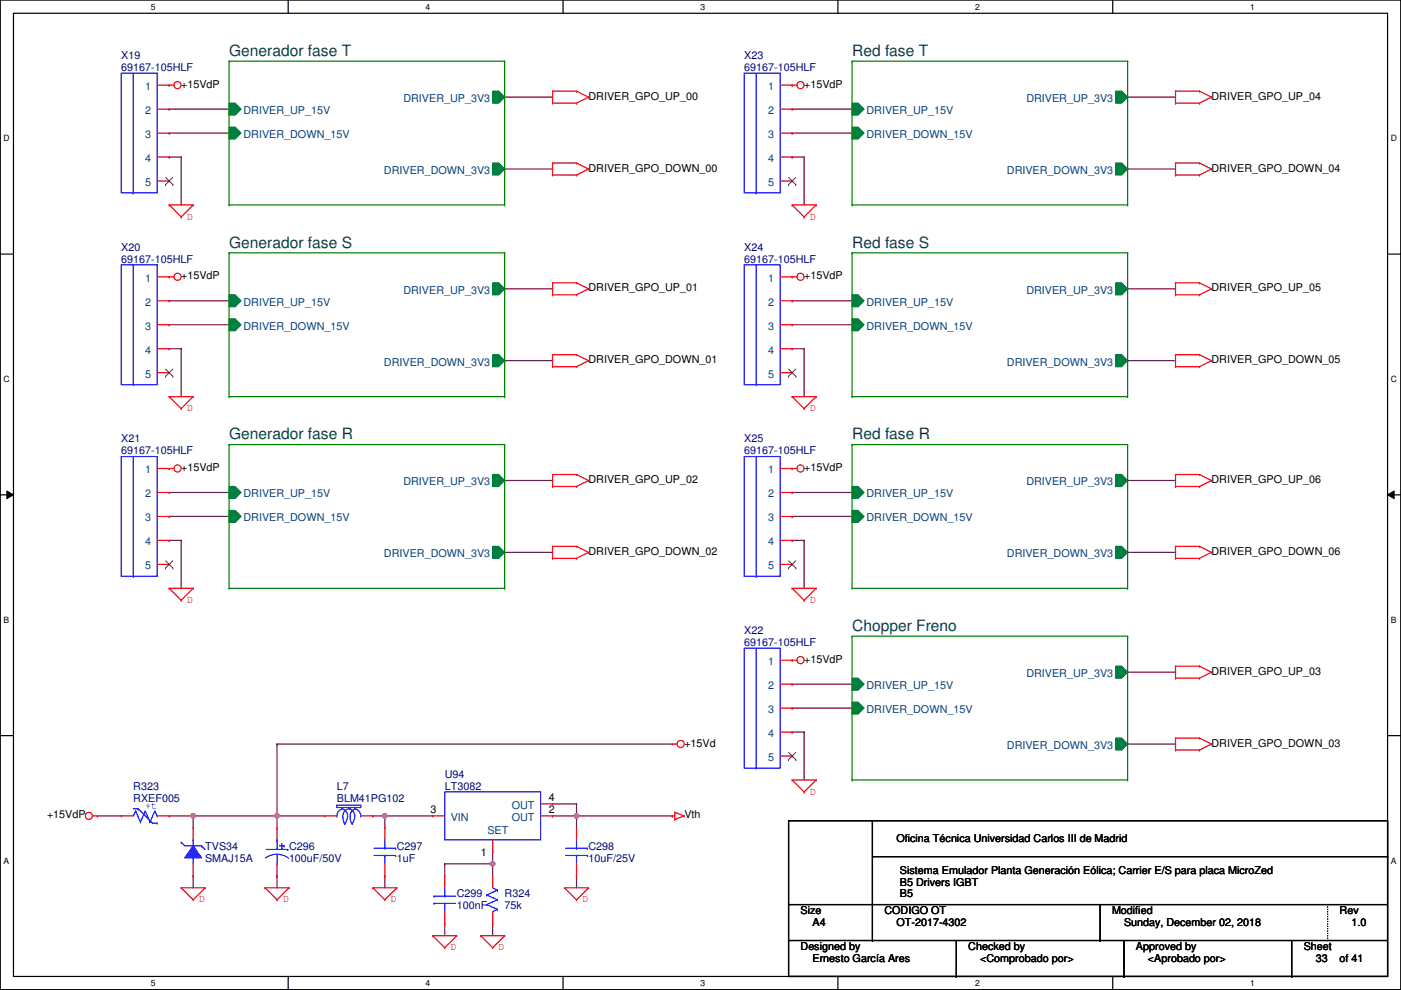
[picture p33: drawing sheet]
<svg xmlns="http://www.w3.org/2000/svg" width="297mm" height="210mm" viewBox="0 0 297 210" stroke-linecap="round" stroke-linejoin="round" font-family="sans-serif">
<defs><g id="words">
<g font-size="3.3" fill="#004040">
<text x="48.6" y="11.9">Generador fase T</text>
<text x="180.7" y="11.9">Red fase T</text>
<text x="48.6" y="52.5">Generador fase S</text>
<text x="180.7" y="52.5">Red fase S</text>
<text x="48.6" y="93.2">Generador fase R</text>
<text x="180.7" y="93.2">Red fase R</text>
<text x="180.7" y="133.8">Chopper Freno</text>
</g>
<g font-size="2.3" fill="#000080">
<text x="25.7" y="12.5">X19</text>
<text x="25.7" y="15">69167-105HLF</text>
<text x="157.8" y="12.5">X23</text>
<text x="157.8" y="15">69167-105HLF</text>
<text x="25.7" y="53.1">X20</text>
<text x="157.8" y="53.1">X24</text>
<text x="25.7" y="55.7">69167-105HLF</text>
<text x="157.8" y="55.7">69167-105HLF</text>
<text x="25.7" y="93.8">X21</text>
<text x="157.8" y="93.8">X25</text>
<text x="25.7" y="96.3">69167-105HLF</text>
<text x="157.8" y="96.3">69167-105HLF</text>
<text x="157.8" y="134.4">X22</text>
<text x="157.8" y="136.9">69167-105HLF</text>
<text x="28.3" y="167.4">R323</text>
<text x="71.4" y="167.4">L7</text>
<text x="94.3" y="164.9">U94</text>
<text x="94.3" y="167.4">LT3082</text>
<text x="28.3" y="170">RXEF005</text>
<text x="71.4" y="170">BLM41PG102</text>
<text x="43.5" y="180.1">TVS34</text>
<text x="43.5" y="182.7">SMAJ15A</text>
<text x="61.3" y="180.1">C296</text>
<text x="61.3" y="182.7">100uF/50V</text>
<text x="84.1" y="180.1">C297</text>
<text x="84.1" y="182.7">1uF</text>
<text x="124.8" y="180.1">C298</text>
<text x="124.8" y="182.7">10uF/25V</text>
<text x="96.8" y="190.3">C299</text>
<text x="107" y="190.3">R324</text>
<text x="96.8" y="192.8">100nF</text>
<text x="107" y="192.8">75k</text>
</g>
<g font-size="2.3" fill="#004080">
<text x="30.8" y="19.1">1</text>
<text x="85.5" y="21.6">DRIVER_UP_3V3</text>
<text x="162.9" y="19.1">1</text>
<text x="217.6" y="21.6">DRIVER_UP_3V3</text>
<text x="30.8" y="24.2">2</text>
<text x="30.8" y="29.3">3</text>
<text x="51.6" y="24.2">DRIVER_UP_15V</text>
<text x="51.6" y="29.3">DRIVER_DOWN_15V</text>
<text x="162.9" y="24.2">2</text>
<text x="162.9" y="29.3">3</text>
<text x="183.7" y="24.2">DRIVER_UP_15V</text>
<text x="183.7" y="29.3">DRIVER_DOWN_15V</text>
<text x="30.8" y="34.3">4</text>
<text x="162.9" y="34.3">4</text>
<text x="30.8" y="39.4">5</text>
<text x="81.4" y="36.9">DRIVER_DOWN_3V3</text>
<text x="162.9" y="39.4">5</text>
<text x="213.5" y="36.9">DRIVER_DOWN_3V3</text>
<text x="30.8" y="59.7">1</text>
<text x="162.9" y="59.7">1</text>
<text x="30.8" y="64.8">2</text>
<text x="51.6" y="64.8">DRIVER_UP_15V</text>
<text x="85.5" y="62.3">DRIVER_UP_3V3</text>
<text x="162.9" y="64.8">2</text>
<text x="183.7" y="64.8">DRIVER_UP_15V</text>
<text x="217.6" y="62.3">DRIVER_UP_3V3</text>
<text x="30.8" y="69.9">3</text>
<text x="51.6" y="69.9">DRIVER_DOWN_15V</text>
<text x="162.9" y="69.9">3</text>
<text x="183.7" y="69.9">DRIVER_DOWN_15V</text>
<text x="30.8" y="75">4</text>
<text x="81.4" y="77.5">DRIVER_DOWN_3V3</text>
<text x="162.9" y="75">4</text>
<text x="213.5" y="77.5">DRIVER_DOWN_3V3</text>
<text x="30.8" y="80.1">5</text>
<text x="162.9" y="80.1">5</text>
<text x="30.8" y="100.4">1</text>
<text x="162.9" y="100.4">1</text>
<text x="30.8" y="105.5">2</text>
<text x="51.6" y="105.5">DRIVER_UP_15V</text>
<text x="85.5" y="102.9">DRIVER_UP_3V3</text>
<text x="162.9" y="105.5">2</text>
<text x="183.7" y="105.5">DRIVER_UP_15V</text>
<text x="217.6" y="102.9">DRIVER_UP_3V3</text>
<text x="30.8" y="110.5">3</text>
<text x="51.6" y="110.5">DRIVER_DOWN_15V</text>
<text x="162.9" y="110.5">3</text>
<text x="183.7" y="110.5">DRIVER_DOWN_15V</text>
<text x="30.8" y="115.6">4</text>
<text x="81.4" y="118.2">DRIVER_DOWN_3V3</text>
<text x="162.9" y="115.6">4</text>
<text x="213.5" y="118.2">DRIVER_DOWN_3V3</text>
<text x="30.8" y="120.7">5</text>
<text x="162.9" y="120.7">5</text>
<text x="162.9" y="141">1</text>
<text x="217.6" y="143.6">DRIVER_UP_3V3</text>
<text x="162.9" y="146.1">2</text>
<text x="183.7" y="146.1">DRIVER_UP_15V</text>
<text x="162.9" y="151.2">3</text>
<text x="183.7" y="151.2">DRIVER_DOWN_15V</text>
<text x="162.9" y="156.3">4</text>
<text x="162.9" y="161.3">5</text>
<text x="213.5" y="158.8">DRIVER_DOWN_3V3</text>
<text x="108.5" y="171.5">OUT</text>
<text x="95.6" y="174">VIN</text>
<text x="103.4" y="176.7">SET</text>
<text x="108.5" y="174">OUT</text>
</g>
<g font-size="2.3">
<text x="38.4" y="18.6">+15VdP</text>
<text x="124.8" y="21.1">DRIVER_GPO_UP_00</text>
<text x="170.5" y="18.6">+15VdP</text>
<text x="256.9" y="21.1">DRIVER_GPO_UP_04</text>
<text x="124.8" y="36.4">DRIVER_GPO_DOWN_00</text>
<text x="256.9" y="36.4">DRIVER_GPO_DOWN_04</text>
<text x="38.4" y="59.2">+15VdP</text>
<text x="170.5" y="59.2">+15VdP</text>
<text x="124.8" y="61.8">DRIVER_GPO_UP_01</text>
<text x="256.9" y="61.8">DRIVER_GPO_UP_05</text>
<text x="124.8" y="77">DRIVER_GPO_DOWN_01</text>
<text x="256.9" y="77">DRIVER_GPO_DOWN_05</text>
<text x="38.4" y="99.9">+15VdP</text>
<text x="170.5" y="99.9">+15VdP</text>
<text x="124.8" y="102.4">DRIVER_GPO_UP_02</text>
<text x="256.9" y="102.4">DRIVER_GPO_UP_06</text>
<text x="124.8" y="117.6">DRIVER_GPO_DOWN_02</text>
<text x="256.9" y="117.6">DRIVER_GPO_DOWN_06</text>
<text x="170.5" y="140.5">+15VdP</text>
<text x="256.9" y="143">DRIVER_GPO_UP_03</text>
<text x="145.1" y="158.3">+15Vd</text>
<text x="256.9" y="158.3">DRIVER_GPO_DOWN_03</text>
<text x="10" y="173.5">+15VdP</text>
<text x="91.2" y="172.5">3</text>
<text x="116.4" y="172.5">2</text>
<text x="116.4" y="169.9">4</text>
<text x="145.1" y="173.5">Vth</text>
<text x="190.1" y="178.6">Oficina Técnica Universidad Carlos III de Madrid</text>
<text x="101.9" y="181.4">1</text>
<text x="190.8" y="185.2">Sistema Emulador Planta Generación Eólica; Carrier E/S para placa MicroZed</text>
<text x="190.8" y="190.3">B5</text>
<text x="190.8" y="187.7">B5 Drivers IGBT</text>
<text x="169.7" y="193.8">Size</text>
<text x="172.3" y="196.4">A4</text>
<text x="187.5" y="193.8">CODIGO OT</text>
<text x="190.1" y="196.4">OT-2017-4302</text>
<text x="235.8" y="193.8">Modified</text>
<text x="238.3" y="196.4">Sunday, December 02, 2018</text>
<text x="284" y="193.8">Rev</text>
<text x="286.6" y="196.4">1.0</text>
<text x="169.7" y="201.5">Designed by</text>
<text x="205.3" y="201.5">Checked by</text>
<text x="240.9" y="201.5">Approved by</text>
<text x="276.4" y="201.5">Sheet</text>
<text x="172.3" y="204">Ernesto García Ares</text>
<text x="207.8" y="204">&lt;Comprobado por&gt;</text>
<text x="243.4" y="204">&lt;Aprobado por&gt;</text>
<text x="279" y="204">33</text>
<text x="284" y="204">of 41</text>
</g>
<g font-size="2.3" fill="#f00">
<text x="39.7" y="46.5">D</text>
<text x="171.8" y="46.5">D</text>
<text x="39.7" y="87.2">D</text>
<text x="171.8" y="87.2">D</text>
<text x="39.7" y="127.8">D</text>
<text x="171.8" y="127.8">D</text>
<text x="171.8" y="168.5">D</text>
<text x="42.2" y="191.3">D</text>
<text x="60" y="191.3">D</text>
<text x="82.9" y="191.3">D</text>
<text x="123.5" y="191.3">D</text>
<text x="95.6" y="201.5">D</text>
<text x="105.7" y="201.5">D</text>
</g>
<text font-size="2.3" fill="#00f" x="30.8" y="171.5">+t</text>
<g font-size="1.8">
<text x="32" y="2">5</text>
<text x="90.2" y="2">4</text>
<text x="148.5" y="2">3</text>
<text x="206.8" y="2">2</text>
<text x="265" y="2">1</text>
<text x=".8" y="30">D</text>
<text x="294.9" y="30">D</text>
<text x=".8" y="81">C</text>
<text x="294.9" y="81">C</text>
<text x=".8" y="132.1">B</text>
<text x="294.9" y="132.1">B</text>
<text x=".8" y="183.1">A</text>
<text x="294.9" y="183.1">A</text>
<text x="32" y="209">5</text>
<text x="90.2" y="209">4</text>
<text x="148.5" y="209">3</text>
<text x="206.8" y="209">2</text>
<text x="265" y="209">1</text>
</g>
</g></defs>
<path d="M.1 0h296.9v209.8h-296.9zM2.9 2.8h291.3v204.2h-291.3z" fill="none" stroke="#000" stroke-width=".25"/>
<g fill="#fff">
<path d="M32 .4h1v2h-1z"/>
<path d="M32 207.4h1v2h-1z"/>
</g>
<path d="M61.1 0v2.8M61.1 207v2.8" fill="none" stroke="#000" stroke-width=".25"/>
<g fill="#fff">
<path d="M90.2 .4h1v2h-1z"/>
<path d="M90.2 207.4h1v2h-1z"/>
</g>
<path d="M119.4 0v2.8M119.4 207v2.8" fill="none" stroke="#000" stroke-width=".25"/>
<g fill="#fff">
<path d="M148.5 .4h1v2h-1z"/>
<path d="M148.5 207.4h1v2h-1z"/>
</g>
<path d="M177.6 0v2.8M177.6 207v2.8" fill="none" stroke="#000" stroke-width=".25"/>
<g fill="#fff">
<path d="M206.8 .4h1v2h-1z"/>
<path d="M206.8 207.4h1v2h-1z"/>
</g>
<path d="M235.9 0v2.8M235.9 207v2.8" fill="none" stroke="#000" stroke-width=".25"/>
<g fill="#fff">
<path d="M265 .4h1v2h-1z"/>
<path d="M265 207.4h1v2h-1z"/>
<path d="M.8 28.3h1.2v2.1h-1.2z"/>
<path d="M294.9 28.3h1.3v2.1h-1.3z"/>
<path d="M.8 79.4h1.2v2h-1.2z"/>
<path d="M294.9 79.4h1.3v2h-1.3z"/>
</g>
<path d="M.1 53.9h2.8M294.2 53.9h2.8" fill="none" stroke="#000" stroke-width=".25"/>
<g fill="#fff">
<path d="M.8 130.5h1.2v2h-1.2z"/>
<path d="M294.9 130.5h1.2v2h-1.2z"/>
</g>
<path d="M.1 104.9h2.8M294.2 104.9h2.8" fill="none" stroke="#000" stroke-width=".25"/>
<path d="M1.5 104.1l1.4 .8-1.4 .8zM294.2 104.9l1.4-.8v1.6z" fill="#000"/>
<path d="M1.5 104.1l1.4 .8-1.4 .8zM294.2 104.9l1.4-.8v1.6z" fill="none" stroke="#000" stroke-width=".21"/>
<g fill="#fff">
<path d="M.8 181.5h1.2v2h-1.2z"/>
<path d="M294.9 181.5h1.2v2h-1.2z"/>
</g>
<path d="M.1 156h2.8M294.2 156h2.8" fill="none" stroke="#000" stroke-width=".25"/>
<g fill="none" stroke="#800040" stroke-width=".25">
<path d="M35.9 33.3h.1M35.9 23.1h.1M35.9 28.2h.1M35.9 33.3h2.5M35.9 23.1h12.7M35.9 28.2h12.7M38.4 33.3h.1M38.4 33.3v10.2M107 20.6h.1M107 35.8h.1M107 20.6h10.2M107 35.8h10.2"/>
<path d="M168 33.3h.1M168 23.1h.1M168 28.2h.1M168 33.3h2.5M168 23.1h12.7M168 28.2h12.7M170.5 33.3h.1M170.5 33.3v10.2M239.1 20.6h.1M239.1 35.8h.1M239.1 20.6h10.1M239.1 35.8h10.1"/>
<path d="M35.9 73.9h.1M35.9 63.8h.1M35.9 68.9h.1M35.9 73.9h2.5M35.9 63.8h12.7M35.9 68.9h12.7M38.4 73.9h.1M38.4 73.9v10.2M107 61.2h.1M107 76.5h.1M107 61.2h10.2M107 76.5h10.2"/>
<path d="M168 73.9h.1M168 63.8h.1M168 68.9h.1M168 73.9h2.5M168 63.8h12.7M168 68.9h12.7M170.5 73.9h.1M170.5 73.9v10.2M239.1 61.2h.1M239.1 76.5h.1M239.1 61.2h10.1M239.1 76.5h10.1"/>
<path d="M35.9 114.6h.1M35.9 104.4h.1M35.9 109.5h.1M35.9 114.6h2.5M35.9 104.4h12.7M35.9 109.5h12.7M38.4 114.6h.1M38.4 114.6v10.1M107 101.9h.1M107 117.1h.1M107 101.9h10.2M107 117.1h10.2"/>
<path d="M168 114.6h.1M168 104.4h.1M168 109.5h.1M168 114.6h2.5M168 104.4h12.7M168 109.5h12.7M170.5 114.6h.1M170.5 114.6v10.1M239.1 101.9h.1M239.1 117.1h.1M239.1 101.9h10.1M239.1 117.1h10.1"/>
<path d="M168 155.2h.1M168 145.1h.1M168 150.1h.1M168 155.2h2.5M168 145.1h12.7M168 150.1h12.7M170.5 155.2h.1M170.5 155.2v10.2M239.1 142.5h10.1M239.1 157.8h10.1M249.2 142.5h.1M249.2 157.8h.1"/>
<path d="M94.3 195.9h.1M94.3 183.2h.1M94.3 195.9v2.5M104.5 180.6h.1M104.5 180.6v2.6h-10.2"/>
</g>
<circle cx="104.4" cy="183.1" r=".5" fill="#f0f"/>
<circle cx="104.4" cy="183.1" r=".5" fill="none" stroke="#f0f" stroke-width=".25"/>
<path d="M79.1 173h.1M79.1 173h12.7M81.6 173h.1M81.6 173v2.5M81.6 185.7h.1M81.6 185.7v2.5M94.3 183.2h.1M94.3 183.2v2.5M104.5 183.2h.1M104.5 195.9h.1M104.5 183.2v2.5M104.5 195.9v2.5" fill="none" stroke="#800040" stroke-width=".25"/>
<circle cx="81.6" cy="173" r=".5" fill="#f0f"/>
<circle cx="81.6" cy="173" r=".5" fill="none" stroke="#f0f" stroke-width=".25"/>
<path d="M122.2 173h.1M122.2 173v2.5M122.2 185.7h.1M122.2 185.7v2.5" fill="none" stroke="#800040" stroke-width=".25"/>
<circle cx="122.2" cy="173" r=".5" fill="#f0f"/>
<circle cx="122.2" cy="173" r=".5" fill="none" stroke="#f0f" stroke-width=".25"/>
<path d="M58.7 157.8h.1M58.7 157.8h83.9M58.7 157.8v15.2M58.7 173h.1M58.7 173h10.2M117.2 173h.1M117.2 173h25.4M142.6 173h.1" fill="none" stroke="#800040" stroke-width=".25"/>
<circle cx="58.7" cy="173" r=".5" fill="#f0f"/>
<circle cx="58.7" cy="173" r=".5" fill="none" stroke="#f0f" stroke-width=".25"/>
<path d="M35.9 173h.1M35.9 173h22.8M41 173h.1M41 173v2.5M58.7 173h.1M58.7 173v2.5" fill="none" stroke="#800040" stroke-width=".25"/>
<circle cx="40.9" cy="173" r=".5" fill="#f0f"/>
<circle cx="40.9" cy="173" r=".5" fill="none" stroke="#f0f" stroke-width=".25"/>
<path d="M20.6 173h.1M20.6 173h5.1M117.2 170.5h5M122.2 170.5h.1M122.2 173h.1M122.2 170.5v2.5M41 185.7h.1M41 185.7v2.5M58.7 185.7h.1M58.7 185.7v2.5" fill="none" stroke="#800040" stroke-width=".25"/>
<g fill="none" stroke="#f00" stroke-width=".25">
<path d="M33.3 18.1h3.6M35.9 18.1h.1M117.2 19.3h.1M117.2 19.3h5M117.2 19.3v2.6M122.2 19.3h.1M122.2 19.3l2.6 1.3M168 18.1h.1M168 18.1h1M249.2 19.3h.1M249.2 19.3h5.1M249.2 19.3v2.6"/>
<path d="M254.3 19.3h.1M254.3 19.3l2.6 1.3M33.3 23.1h2.6M33.3 28.2h2.6M33.3 33.3h2.6M33.3 38.4h2.6M35.9 23.1h.1M35.9 28.2h.1M35.9 33.3h.1M35.9 38.4h.1M117.2 21.9h.1M117.2 37.1h.1"/>
<path d="M117.2 34.6h.1M117.2 21.9h5M117.2 34.6v2.5M117.2 34.6h5M117.2 37.1h5M122.2 21.9h.1M122.2 34.6h.1M122.2 37.1h.1M122.2 34.6l2.6 1.2M124.8 20.6h.1M124.8 35.8h.1M124.8 20.6l-2.6 1.3"/>
<path d="M124.8 35.8l-2.6 1.3M249.2 21.9h.1M249.2 37.1h.1M249.2 34.6h.1M249.2 21.9h5.1M249.2 34.6v2.5M249.2 34.6h5.1M249.2 37.1h5.1M254.3 21.9h.1M254.3 34.6h.1M254.3 37.1h.1M254.3 34.6l2.6 1.2"/>
<path d="M256.9 20.6h.1M256.9 35.8h.1M256.9 20.6l-2.6 1.3M256.9 35.8l-2.6 1.3M33.3 58.7h3.6M35.9 43.5h.1M35.9 58.7h.1M35.9 43.5h5.1M35.9 43.5l2.5 2.5M38.4 46h.1M41 43.5h.1M41 43.5l-2.6 2.5"/>
<path d="M117.2 60h.1M117.2 60v2.5M117.2 60h5M122.2 60h.1M122.2 60l2.6 1.2M165.4 58.7h3.6M168 43.5h.1M168 58.7h.1M168 43.5h5M168 43.5l2.5 2.5M170.5 46h.1M173 43.5h.1"/>
<path d="M173 43.5l-2.5 2.5M249.2 60h.1M249.2 60h5.1M249.2 60v2.5M254.3 60h.1M254.3 60l2.6 1.2M33.3 63.8h2.6M33.3 68.9h2.6M33.3 73.9h2.6M33.3 79h2.6M35.9 63.8h.1M35.9 68.9h.1"/>
<path d="M35.9 73.9h.1M35.9 79h.1M117.2 62.5h.1M117.2 77.7h.1M117.2 75.2h.1M117.2 75.2v2.5M117.2 62.5h5M117.2 75.2h5M117.2 77.7h5M122.2 62.5h.1M122.2 75.2h.1M122.2 77.7h.1"/>
<path d="M122.2 75.2l2.6 1.3M124.8 61.2h.1M124.8 76.5h.1M124.8 61.2l-2.6 1.3M124.8 76.5l-2.6 1.2M165.4 63.8h2.6M165.4 68.9h2.6M165.4 73.9h2.6M165.4 79h2.6M168 63.8h.1M168 68.9h.1M168 73.9h.1"/>
<path d="M168 79h.1M249.2 62.5h.1M249.2 77.7h.1M249.2 75.2h.1M249.2 62.5h5.1M249.2 75.2v2.5M249.2 75.2h5.1M249.2 77.7h5.1M254.3 62.5h.1M254.3 75.2h.1M254.3 77.7h.1M254.3 75.2l2.6 1.3"/>
<path d="M256.9 61.2h.1M256.9 76.5h.1M256.9 61.2l-2.6 1.3M256.9 76.5l-2.6 1.2M35.9 84.1h.1M35.9 99.3h.1M35.9 84.1h5.1M35.9 84.1l2.5 2.5M35.9 99.3h1M38.4 86.6h.1M41 84.1h.1M41 84.1l-2.6 2.5"/>
<path d="M165.4 99.3h3.6M168 99.3h.1M168 84.1h.1M168 84.1h5M168 84.1l2.5 2.5M170.5 86.6h.1M173 84.1h.1M173 84.1l-2.5 2.5M117.2 103.1h.1M117.2 100.6h.1M117.2 118.4h.1M117.2 115.8h.1"/>
<path d="M117.2 100.6v2.5M117.2 115.8v2.6M117.2 100.6h5M117.2 103.1h5M117.2 115.8h5M117.2 118.4h5M122.2 100.6h.1M122.2 103.1h.1M122.2 115.8h.1M122.2 118.4h.1M122.2 100.6l2.6 1.3M122.2 115.8l2.6 1.3"/>
<path d="M124.8 101.9h.1M124.8 117.1h.1M124.8 101.9l-2.6 1.2M124.8 117.1l-2.6 1.3M165.4 104.4h2.6M165.4 109.5h2.6M165.4 114.6h2.6M165.4 119.7h2.6M168 104.4h.1M168 109.5h.1M168 114.6h.1M168 119.7h.1"/>
<path d="M249.2 103.1h.1M249.2 100.6h.1M249.2 118.4h.1M249.2 115.8h.1M249.2 100.6h5.1M249.2 103.1h5.1M249.2 100.6v2.5M249.2 115.8v2.6M249.2 115.8h5.1M249.2 118.4h5.1M254.3 100.6h.1M254.3 103.1h.1"/>
<path d="M254.3 115.8h.1M254.3 118.4h.1M254.3 100.6l2.6 1.3M254.3 115.8l2.6 1.3M256.9 101.9h.1M256.9 117.1h.1M256.9 101.9l-2.6 1.2M256.9 117.1l-2.6 1.3M35.9 124.7h.1M35.9 124.7h5.1M35.9 124.7l2.5 2.6M38.4 127.3h.1"/>
<path d="M41 124.7h.1M41 124.7l-2.6 2.6M168 124.7h.1M168 140h.1M168 124.7h5M168 124.7l2.5 2.6M168 140h1M170.5 127.3h.1M173 124.7h.1M173 124.7l-2.5 2.6M142.6 157.8h.1M142.6 157.8h1"/>
<path d="M249.2 143.8h.1M249.2 141.2h.1M249.2 159h.1M249.2 156.5h.1M249.2 141.2v2.6M249.2 156.5v2.5M249.2 141.2h5.1M249.2 143.8h5.1M249.2 156.5h5.1M249.2 159h5.1M254.3 141.2h.1M254.3 143.8h.1"/>
<path d="M254.3 156.5h.1M254.3 159h.1M254.3 141.2l2.6 1.3M254.3 156.5l2.6 1.3M256.9 142.5h.1M256.9 157.8h.1M256.9 142.5l-2.6 1.3M256.9 157.8l-2.6 1.2M19.6 173h1M20.6 173h.1M68.9 173h.1M68.9 173h2.5"/>
<path d="M76.5 173h2.6M79.1 173h.1M122.2 175.5h.1M122.2 175.5v2.6M142.6 173h.1M142.6 173h.5M143.1 172.2h.1M143.1 173.8h.1M143.1 172.2v1.6M143.1 172.2l2 .8M145.1 173h.1M145.1 173l-2 .8"/>
<path d="M168 165.4h.1M168 165.4h5M168 165.4l2.5 2.5M170.5 167.9h.1M173 165.4h.1M173 165.4l-2.5 2.5M38.4 188.2h.1M38.4 188.2h5.1M38.4 188.2l2.6 2.6M41 190.8h.1M43.5 188.2h.1M43.5 188.2l-2.5 2.6"/>
<path d="M56.2 188.2h.1M56.2 188.2h5.1M56.2 188.2l2.5 2.6M58.7 190.8h.1M61.3 188.2h.1M61.3 188.2l-2.6 2.6M79.1 188.2h.1M79.1 188.2h5M79.1 188.2l2.5 2.6M81.6 190.8h.1M84.1 188.2h.1M84.1 188.2l-2.5 2.6"/>
<path d="M91.8 198.4h.1M91.8 198.4h5M91.8 198.4l2.5 2.5M96.8 198.4h.1M96.8 198.4l-2.5 2.5M101.9 198.4h.1M101.9 198.4h5.1M101.9 198.4l2.6 2.5M107 198.4h.1M107 198.4l-2.5 2.5M119.7 188.2h.1M119.7 188.2h5.1"/>
<path d="M119.7 188.2l2.5 2.6M122.2 190.8h.1M122.2 185.7h.1M122.2 183.2v2.5M124.8 188.2h.1M124.8 188.2l-2.6 2.6M94.3 200.9h.1M104.5 200.9h.1"/>
<circle cx="37.6" cy="18" r=".76"/>
<circle cx="169.7" cy="18" r=".76"/>
<circle cx="37.6" cy="58.7" r=".76"/>
<circle cx="169.7" cy="58.7" r=".76"/>
<circle cx="37.6" cy="99.3" r=".76"/>
<circle cx="169.7" cy="99.3" r=".76"/>
<circle cx="169.7" cy="140" r=".76"/>
<circle cx="144.3" cy="157.7" r=".76"/>
<circle cx="18.8" cy="173" r=".76"/>
</g>
<g fill="none" stroke="#000" stroke-width=".25">
<path d="M167.2 174h127v33h-127zM185 174v25.4M167.2 199.4h.1M167.2 191.8h.1M167.2 199.4h127M167.2 191.8h127M185 199.4h.1M185 191.8h.1M185 181.6h109.2M202.8 199.4v7.6M233.2 199.4h.1M233.2 191.8v7.6"/>
<path d="M238.3 199.4v7.6M273.9 199.4v7.6M294.2 181.6h.1M202.8 207h.1M238.3 207h.1M273.9 207h.1"/>
</g>
<path d="M281.5 191.8v7.6M281.5 199.4h.1" fill="none" stroke="#000" stroke-width=".25" stroke-dasharray="0 .5"/>
<g fill="none" stroke="#00f" stroke-width=".25">
<path d="M25.7 15.5h7.6v25.4h-7.6zM28.3 15.5v25.4M25.7 56.2h7.6v25.4h-7.6zM28.3 40.9h.1M28.3 56.2v25.4M157.8 56.2h7.6v25.4h-7.6zM160.3 56.2v25.4M28.3 81.6h.1M157.8 96.8h7.6v25.4h-7.6zM160.3 81.6h.1M160.3 96.8v25.4M160.3 122.2h.1"/>
<path d="M71.4 170.7h5.1v.5h-5.1zM72.5 171.5a1.48 1.48 0 0 1 1.2 1.7M72.6 171.5a1.51 1.51 0 0 0-1.1 1.7M72.7 173.2l.1 .9 .3 .7M73.7 173l-.2 1.1-.4 .6M74 171.5a1.48 1.48 0 0 1 1.2 1.7M74.2 171.5a1.51 1.51 0 0 0-1.5 1.7M74.2 173.2l.1 .9 .4 .7M75.2 173l-.2 1.1-.3 .6M75.3 171.5a1.48 1.48 0 0 1 1.2 1.7M75.4 171.5a1.51 1.51 0 0 0-1.2 1.7M119.9 179.9h4.6"/>
<path d="M122.2 179.9h.1M122.2 178.1v1.8M124.5 179.9h.1M119.9 181.4h4.6M122.2 181.4h.1M122.2 181.4v1.8M124.5 181.4h.1"/>
</g>
<g fill="none" stroke="#804000" stroke-width=".21">
<path d="M35.1 39.2h.1M35.1 37.6l1.6 1.6M36.6 37.6l-1.5 1.6M36.7 39.2h.1M35.1 79.8h.1M35.1 78.3l1.6 1.5M36.6 78.3l-1.5 1.5M36.7 79.8h.1M167.2 79.8h.1M167.2 78.3l1.5 1.5M168.7 78.3l-1.5 1.5M168.7 79.8h.1"/>
<path d="M167.2 118.9l1.5 1.5M168.7 118.9l-1.5 1.5M167.2 120.4h.1M168.7 120.4h.1"/>
</g>
<path d="M180.7 143.8h1.2l1.3 1.3-1.3 1.2h-1.2z" fill-rule="evenodd" fill="#008040"/>
<path d="M180.7 143.8h1.2l1.3 1.3-1.3 1.2h-1.2z" fill="none" stroke="#008040" stroke-width=".25"/>
<path d="M180.7 148.9h1.2l1.3 1.2-1.3 1.3h-1.2z" fill-rule="evenodd" fill="#008040"/>
<path d="M180.7 148.9h1.2l1.3 1.2-1.3 1.3h-1.2z" fill="none" stroke="#008040" stroke-width=".25"/>
<path d="M236.5 156.5h1.3l1.3 1.3-1.3 1.2h-1.3z" fill-rule="evenodd" fill="#008040"/>
<path d="M236.5 156.5h1.3l1.3 1.3-1.3 1.2h-1.3z" fill="none" stroke="#008040" stroke-width=".25"/>
<path d="M236.5 141.2h1.3l1.3 1.3-1.3 1.3h-1.3z" fill-rule="evenodd" fill="#008040"/>
<path d="M236.5 141.2h1.3l1.3 1.3-1.3 1.3h-1.3z" fill="none" stroke="#008040" stroke-width=".25"/>
<path d="M180.7 134.9h.1M180.7 134.9h58.4M180.7 134.9v30.5M239.1 134.9h.1M239.1 134.9v30.5M180.7 165.4h.1M180.7 165.4h58.4M239.1 165.4h.1" fill="none" stroke="#008000" stroke-width=".25"/>
<path d="M48.6 21.9h1.2l1.3 1.2-1.3 1.3h-1.2z" fill-rule="evenodd" fill="#008040"/>
<path d="M48.6 21.9h1.2l1.3 1.2-1.3 1.3h-1.2z" fill="none" stroke="#008040" stroke-width=".25"/>
<path d="M48.6 26.9h1.2l1.3 1.3-1.3 1.3h-1.2z" fill-rule="evenodd" fill="#008040"/>
<path d="M48.6 26.9h1.2l1.3 1.3-1.3 1.3h-1.2z" fill="none" stroke="#008040" stroke-width=".25"/>
<path d="M104.5 34.6h1.2l1.3 1.2-1.3 1.3h-1.2z" fill-rule="evenodd" fill="#008040"/>
<path d="M104.5 34.6h1.2l1.3 1.2-1.3 1.3h-1.2z" fill="none" stroke="#008040" stroke-width=".25"/>
<path d="M104.5 19.3h1.2l1.3 1.3-1.3 1.3h-1.2z" fill-rule="evenodd" fill="#008040"/>
<path d="M104.5 19.3h1.2l1.3 1.3-1.3 1.3h-1.2z" fill="none" stroke="#008040" stroke-width=".25"/>
<path d="M48.6 13h.1M48.6 13h58.4M48.6 13v30.5M107 13h.1M107 13v30.5M48.6 43.5h.1M48.6 43.5h58.4M107 43.5h.1" fill="none" stroke="#008000" stroke-width=".25"/>
<path d="M180.7 21.9h1.2l1.3 1.2-1.3 1.3h-1.2z" fill-rule="evenodd" fill="#008040"/>
<path d="M180.7 21.9h1.2l1.3 1.2-1.3 1.3h-1.2z" fill="none" stroke="#008040" stroke-width=".25"/>
<path d="M180.7 26.9h1.2l1.3 1.3-1.3 1.3h-1.2z" fill-rule="evenodd" fill="#008040"/>
<path d="M180.7 26.9h1.2l1.3 1.3-1.3 1.3h-1.2z" fill="none" stroke="#008040" stroke-width=".25"/>
<path d="M236.5 34.6h1.3l1.3 1.2-1.3 1.3h-1.3z" fill-rule="evenodd" fill="#008040"/>
<path d="M236.5 34.6h1.3l1.3 1.2-1.3 1.3h-1.3z" fill="none" stroke="#008040" stroke-width=".25"/>
<path d="M236.5 19.3h1.3l1.3 1.3-1.3 1.3h-1.3z" fill-rule="evenodd" fill="#008040"/>
<path d="M236.5 19.3h1.3l1.3 1.3-1.3 1.3h-1.3z" fill="none" stroke="#008040" stroke-width=".25"/>
<path d="M180.7 13h.1M180.7 13h58.4M180.7 13v30.5M239.1 13h.1M239.1 13v30.5M180.7 43.5h.1M180.7 43.5h58.4M239.1 43.5h.1" fill="none" stroke="#008000" stroke-width=".25"/>
<path d="M39.2 179.3h3.5M41 178.1h.1M41 178.1v1.2M42.7 179.3h.1M94.3 167.9h20.3v10.2h-20.3zM41 181.9h.1M41 181.9v1.3" fill="none" stroke="#00f" stroke-width=".25"/>
<path d="M91.8 173h.1M91.8 173h2.5M104.5 178.1v2.5M114.6 173h2.6M114.6 170.5h2.6M117.2 173h.1M117.2 170.5h.1M104.5 180.6h.1" fill="none" stroke="#f00" stroke-width=".25"/>
<path d="M41 179.3l1.7 2.6h-3.5z" fill-rule="evenodd" fill="#00f"/>
<g fill="none" stroke="#00f" stroke-width=".25">
<path d="M157.8 15.5h7.6v25.4h-7.6zM160.3 15.5v25.4M160.3 40.9h.1M25.7 96.8h7.6v25.4h-7.6zM28.3 96.8v25.4M28.3 122.2h.1M157.8 137.4h7.6v25.4h-7.6zM160.3 137.4v25.4M28.3 171.5h1M28.8 172h.1M28.8 172l1 2.3M28.8 172l-.5 1"/>
<path d="M29.3 171.5h.1M29.3 171.5l3 3h1M29.8 174.3h.1M30.8 172h.1M30.8 172l-1 2.3M30.8 172l1 2.3M31.8 174.3h.1M32.8 172h.1M32.8 172l-1 2.3M32.8 172l.5 1M33.3 173h.1M33.3 174.5h.1"/>
<path d="M38.4 178.6h.1M38.4 178.6l.8 .7M41 179.3l1.7 2.6h-3.5zM42.7 179.3h.1M42.7 179.3l.8 .8M58.7 178.1h.1M58.7 178.1v2M59.2 179.3h1.1M59.8 179.9h.1M59.8 178.8v1.1M60.3 179.3h.1M160.3 162.8h.1"/>
<path d="M56.4 180.1h4.6M58.7 183.2h.1M58.7 181.1l1.6 .3 .9 .6M58.7 181.1l-1.5 .3-.9 .5M58.7 181.1v2.1M61 180.1h.1M92 190h.1M92 191.5h.1M92 190h4.6M92 191.5h4.6M94.3 191.5h.1M94.3 190h.1"/>
<path d="M94.3 188.2v1.8M94.3 191.5v1.8M103.2 189.8h.1M103.2 191.8h.1M103.2 189.8l2.3 1M103.2 191.8l2.3 1M104.5 193.3h.1M104.5 188.2l1 .5M105.5 190.8h.1M105.5 192.8h.1M105.5 188.7h.1M105.5 188.7l-2.3 1.1"/>
<path d="M105.5 190.8l-2.3 1M105.5 192.8l-1 .5"/>
</g>
<g fill="none" stroke="#f00" stroke-width=".25">
<path d="M165.4 18.1h2.6M168 18.1h.1M165.4 23.1h2.6M165.4 28.2h2.6M165.4 33.3h2.6M165.4 38.4h2.6M168 23.1h.1M168 28.2h.1M168 33.3h.1M168 38.4h.1M33.3 99.3h2.6M35.9 99.3h.1"/>
<path d="M33.3 104.4h2.6M33.3 109.5h2.6M33.3 114.6h2.6M33.3 119.7h2.6M35.9 104.4h.1M35.9 109.5h.1M35.9 114.6h.1M35.9 119.7h.1M165.4 140h2.6M168 140h.1M165.4 145.1h2.6M165.4 150.1h2.6"/>
<path d="M165.4 155.2h2.6M168 145.1h.1M168 150.1h.1M168 155.2h.1M25.7 173h.1M25.7 173h2.6M33.3 173h2.6M35.9 173h.1M41 175.5h.1M41 175.5v2.6M58.7 175.5h.1M58.7 175.5v2.6"/>
<path d="M165.4 160.3h2.6M168 160.3h.1M41 185.7h.1M41 183.2v2.5M58.7 185.7h.1M58.7 183.2v2.5M94.3 195.9h.1M94.3 185.7h.1M94.3 185.7v2.5M94.3 193.3v2.6M104.5 185.7h.1M104.5 195.9h.1"/>
<path d="M104.5 185.7v2.5M104.5 193.3v2.6"/>
</g>
<path d="M167.2 39.2h.1M167.2 37.6l1.5 1.6M168.7 37.6l-1.5 1.6M168.7 39.2h.1M35.1 118.9l1.6 1.5M36.6 118.9l-1.5 1.5M35.1 120.4h.1M36.7 120.4h.1M167.2 159.5l1.5 1.6M168.7 159.5l-1.5 1.6M167.2 161.1h.1M168.7 161.1h.1" fill="none" stroke="#804000" stroke-width=".21"/>
<path d="M180.7 103.1h1.2l1.3 1.3-1.3 1.3h-1.2z" fill-rule="evenodd" fill="#008040"/>
<path d="M180.7 103.1h1.2l1.3 1.3-1.3 1.3h-1.2z" fill="none" stroke="#008040" stroke-width=".25"/>
<path d="M180.7 108.2h1.2l1.3 1.3-1.3 1.3h-1.2z" fill-rule="evenodd" fill="#008040"/>
<path d="M180.7 108.2h1.2l1.3 1.3-1.3 1.3h-1.2z" fill="none" stroke="#008040" stroke-width=".25"/>
<path d="M236.5 115.8h1.3l1.3 1.3-1.3 1.3h-1.3z" fill-rule="evenodd" fill="#008040"/>
<path d="M236.5 115.8h1.3l1.3 1.3-1.3 1.3h-1.3z" fill="none" stroke="#008040" stroke-width=".25"/>
<path d="M236.5 100.6h1.3l1.3 1.3-1.3 1.2h-1.3z" fill-rule="evenodd" fill="#008040"/>
<path d="M236.5 100.6h1.3l1.3 1.3-1.3 1.2h-1.3z" fill="none" stroke="#008040" stroke-width=".25"/>
<path d="M180.7 94.3h.1M180.7 94.3h58.4M180.7 94.3v30.4M239.1 94.3h.1M239.1 94.3v30.4M180.7 124.7h.1M180.7 124.7h58.4M239.1 124.7h.1" fill="none" stroke="#008000" stroke-width=".25"/>
<path d="M79.3 179.9h4.6M81.6 179.9h.1M81.6 178.1v1.8M83.9 179.9h.1M79.3 181.4h4.6M81.6 181.4h.1M81.6 181.4v1.8M83.9 181.4h.1" fill="none" stroke="#00f" stroke-width=".25"/>
<path d="M81.6 175.5h.1M81.6 175.5v2.6M81.6 185.7h.1M81.6 183.2v2.5" fill="none" stroke="#f00" stroke-width=".25"/>
<path d="M48.6 62.5h1.2l1.3 1.3-1.3 1.2h-1.2z" fill-rule="evenodd" fill="#008040"/>
<path d="M48.6 62.5h1.2l1.3 1.3-1.3 1.2h-1.2z" fill="none" stroke="#008040" stroke-width=".25"/>
<path d="M48.6 67.6h1.2l1.3 1.3-1.3 1.2h-1.2z" fill-rule="evenodd" fill="#008040"/>
<path d="M48.6 67.6h1.2l1.3 1.3-1.3 1.2h-1.2z" fill="none" stroke="#008040" stroke-width=".25"/>
<path d="M104.5 75.2h1.2l1.3 1.3-1.3 1.2h-1.2z" fill-rule="evenodd" fill="#008040"/>
<path d="M104.5 75.2h1.2l1.3 1.3-1.3 1.2h-1.2z" fill="none" stroke="#008040" stroke-width=".25"/>
<path d="M104.5 60h1.2l1.3 1.2-1.3 1.3h-1.2z" fill-rule="evenodd" fill="#008040"/>
<path d="M104.5 60h1.2l1.3 1.2-1.3 1.3h-1.2z" fill="none" stroke="#008040" stroke-width=".25"/>
<path d="M48.6 53.6h.1M48.6 53.6h58.4M48.6 53.6v30.5M107 53.6h.1M107 53.6v30.5M48.6 84.1h.1M48.6 84.1h58.4M107 84.1h.1" fill="none" stroke="#008000" stroke-width=".25"/>
<path d="M180.7 62.5h1.2l1.3 1.3-1.3 1.2h-1.2z" fill-rule="evenodd" fill="#008040"/>
<path d="M180.7 62.5h1.2l1.3 1.3-1.3 1.2h-1.2z" fill="none" stroke="#008040" stroke-width=".25"/>
<path d="M180.7 67.6h1.2l1.3 1.3-1.3 1.2h-1.2z" fill-rule="evenodd" fill="#008040"/>
<path d="M180.7 67.6h1.2l1.3 1.3-1.3 1.2h-1.2z" fill="none" stroke="#008040" stroke-width=".25"/>
<path d="M236.5 75.2h1.3l1.3 1.3-1.3 1.2h-1.3z" fill-rule="evenodd" fill="#008040"/>
<path d="M236.5 75.2h1.3l1.3 1.3-1.3 1.2h-1.3z" fill="none" stroke="#008040" stroke-width=".25"/>
<path d="M236.5 60h1.3l1.3 1.2-1.3 1.3h-1.3z" fill-rule="evenodd" fill="#008040"/>
<path d="M236.5 60h1.3l1.3 1.2-1.3 1.3h-1.3z" fill="none" stroke="#008040" stroke-width=".25"/>
<path d="M180.7 53.6h.1M180.7 53.6h58.4M180.7 53.6v30.5M239.1 53.6h.1M239.1 53.6v30.5M180.7 84.1h.1M180.7 84.1h58.4M239.1 84.1h.1" fill="none" stroke="#008000" stroke-width=".25"/>
<path d="M48.6 103.1h1.2l1.3 1.3-1.3 1.3h-1.2z" fill-rule="evenodd" fill="#008040"/>
<path d="M48.6 103.1h1.2l1.3 1.3-1.3 1.3h-1.2z" fill="none" stroke="#008040" stroke-width=".25"/>
<path d="M48.6 108.2h1.2l1.3 1.3-1.3 1.3h-1.2z" fill-rule="evenodd" fill="#008040"/>
<path d="M48.6 108.2h1.2l1.3 1.3-1.3 1.3h-1.2z" fill="none" stroke="#008040" stroke-width=".25"/>
<path d="M104.5 115.8h1.2l1.3 1.3-1.3 1.3h-1.2z" fill-rule="evenodd" fill="#008040"/>
<path d="M104.5 115.8h1.2l1.3 1.3-1.3 1.3h-1.2z" fill="none" stroke="#008040" stroke-width=".25"/>
<path d="M104.5 100.6h1.2l1.3 1.3-1.3 1.2h-1.2z" fill-rule="evenodd" fill="#008040"/>
<path d="M104.5 100.6h1.2l1.3 1.3-1.3 1.2h-1.2z" fill="none" stroke="#008040" stroke-width=".25"/>
<path d="M48.6 94.3h.1M48.6 94.3h58.4M48.6 94.3v30.4M107 94.3h.1M107 94.3v30.4M48.6 124.7h.1M48.6 124.7h58.4M107 124.7h.1" fill="none" stroke="#008000" stroke-width=".25"/>
<circle cx="104.4" cy="183.1" r=".5" fill="#f0f"/>
<circle cx="104.4" cy="183.1" r=".5" fill="none" stroke="#f0f" stroke-width=".25"/>
<circle cx="81.6" cy="173" r=".5" fill="#f0f"/>
<circle cx="81.6" cy="173" r=".5" fill="none" stroke="#f0f" stroke-width=".25"/>
<circle cx="122.2" cy="173" r=".5" fill="#f0f"/>
<circle cx="122.2" cy="173" r=".5" fill="none" stroke="#f0f" stroke-width=".25"/>
<circle cx="58.7" cy="173" r=".5" fill="#f0f"/>
<circle cx="58.7" cy="173" r=".5" fill="none" stroke="#f0f" stroke-width=".25"/>
<circle cx="40.9" cy="173" r=".5" fill="#f0f"/>
<circle cx="40.9" cy="173" r=".5" fill="none" stroke="#f0f" stroke-width=".25"/>
<use href="#words"/>
</svg>
